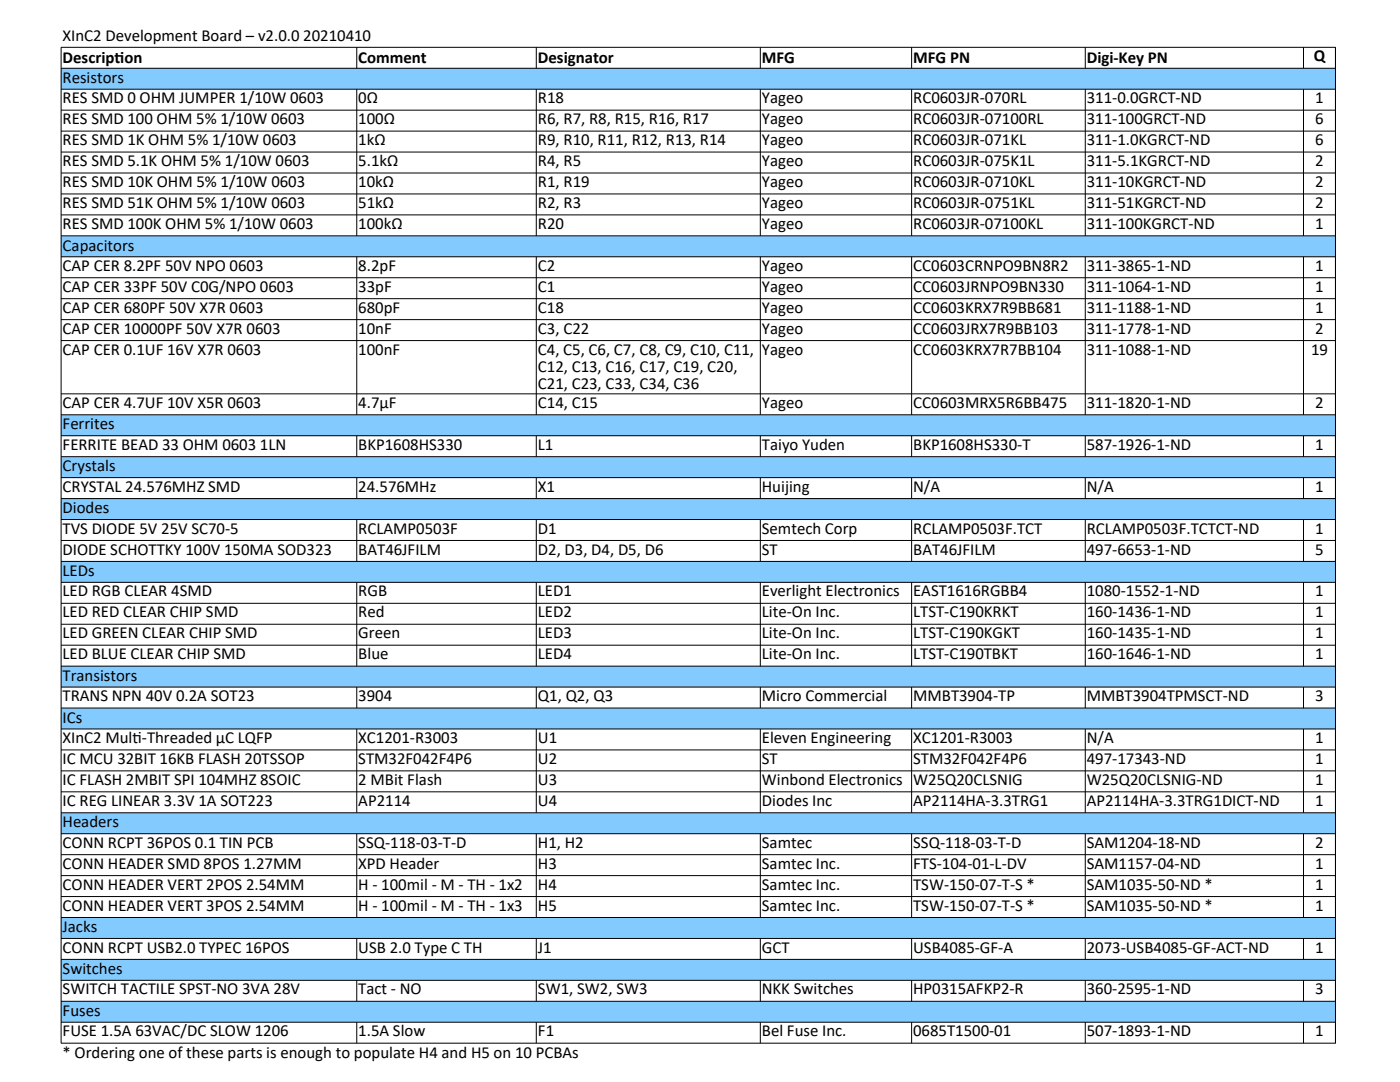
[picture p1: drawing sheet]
<svg xmlns="http://www.w3.org/2000/svg" width="279mm" height="216mm" viewBox="0 0 279 216" stroke-linecap="round" stroke-linejoin="round" font-family="sans-serif">
<defs><g id="words">
<g font-size="3.4">
<text x="12.5" y="8.2">XInC2 Development Board – v2.0.0 20210410</text>
<text x="12.5" y="12.5">Descript</text>
<text x="12.5" y="16.5">Resistors</text>
<text x="22.8" y="12.5">ion</text>
<text x="71.5" y="12.5">Comment</text>
<text x="107.4" y="12.5">Designator</text>
<text x="152" y="12.5">MFG</text>
<text x="182.2" y="12.5">MFG PN</text>
<text x="216.9" y="12.5">Digi-Key PN</text>
<text x="262.2" y="12.2">Q</text>
<text x="12.5" y="20.6">RES SMD 0 OHM JUMPER 1/10W 0603</text>
<text x="71.5" y="20.6">0Ω</text>
<text x="107.4" y="20.6">R18</text>
<text x="152" y="20.6">Yageo</text>
<text x="182.2" y="20.6">RC0603JR-070RL</text>
<text x="216.9" y="20.6">311-0.0GRCT-ND</text>
<text x="262.5" y="20.6">1</text>
<text x="12.5" y="24.8">RES SMD 100 OHM 5% 1/10W 0603</text>
<text x="12.5" y="29">RES SMD 1K OHM 5% 1/10W 0603</text>
<text x="71.5" y="24.8">100Ω</text>
<text x="71.5" y="29">1kΩ</text>
<text x="107.4" y="24.8">R6, R7, R8, R15, R16, R17</text>
<text x="107.4" y="29">R9, R10, R11, R12, R13, R14</text>
<text x="152" y="24.8">Yageo</text>
<text x="152" y="29">Yageo</text>
<text x="182.2" y="24.8">RC0603JR-07100RL</text>
<text x="182.2" y="29">RC0603JR-071KL</text>
<text x="216.9" y="24.8">311-100GRCT-ND</text>
<text x="216.9" y="29">311-1.0KGRCT-ND</text>
<text x="262.5" y="24.8">6</text>
<text x="262.5" y="29">6</text>
<text x="12.5" y="33.2">RES SMD 5.1K OHM 5% 1/10W 0603</text>
<text x="71.5" y="33.2">5.1kΩ</text>
<text x="107.4" y="33.2">R4, R5</text>
<text x="152" y="33.2">Yageo</text>
<text x="182.2" y="33.2">RC0603JR-075K1L</text>
<text x="216.9" y="33.2">311-5.1KGRCT-ND</text>
<text x="262.5" y="33.2">2</text>
<text x="12.5" y="37.3">RES SMD 10K OHM 5% 1/10W 0603</text>
<text x="12.5" y="41.5">RES SMD 51K OHM 5% 1/10W 0603</text>
<text x="71.5" y="37.3">10kΩ</text>
<text x="71.5" y="41.5">51kΩ</text>
<text x="107.4" y="37.3">R1, R19</text>
<text x="107.4" y="41.5">R2, R3</text>
<text x="152" y="37.3">Yageo</text>
<text x="152" y="41.5">Yageo</text>
<text x="182.2" y="37.3">RC0603JR-0710KL</text>
<text x="182.2" y="41.5">RC0603JR-0751KL</text>
<text x="216.9" y="37.3">311-10KGRCT-ND</text>
<text x="216.9" y="41.5">311-51KGRCT-ND</text>
<text x="262.5" y="37.3">2</text>
<text x="262.5" y="41.5">2</text>
<text x="12.5" y="45.7">RES SMD 100K OHM 5% 1/10W 0603</text>
<text x="71.5" y="45.7">100kΩ</text>
<text x="107.4" y="45.7">R20</text>
<text x="152" y="45.7">Yageo</text>
<text x="182.2" y="45.7">RC0603JR-07100KL</text>
<text x="216.9" y="45.7">311-100KGRCT-ND</text>
<text x="262.5" y="45.7">1</text>
<text x="12.5" y="50">Capacitors</text>
<text x="12.5" y="54">CAP CER 8.2PF 50V NPO 0603</text>
<text x="12.5" y="58.2">CAP CER 33PF 50V C0G/NPO 0603</text>
<text x="71.5" y="54">8.2pF</text>
<text x="71.5" y="58.2">33pF</text>
<text x="107.4" y="54">C2</text>
<text x="107.4" y="58.2">C1</text>
<text x="152" y="54">Yageo</text>
<text x="152" y="58.2">Yageo</text>
<text x="182.2" y="54">CC0603CRNPO9BN8R2</text>
<text x="182.2" y="58.2">CC0603JRNPO9BN330</text>
<text x="216.9" y="54">311-3865-1-ND</text>
<text x="216.9" y="58.2">311-1064-1-ND</text>
<text x="262.5" y="54">1</text>
<text x="262.5" y="58.2">1</text>
<text x="12.5" y="62.4">CAP CER 680PF 50V X7R 0603</text>
<text x="71.5" y="62.4">680pF</text>
<text x="107.4" y="62.4">C18</text>
<text x="152" y="62.4">Yageo</text>
<text x="182.2" y="62.4">CC0603KRX7R9BB681</text>
<text x="216.9" y="62.4">311-1188-1-ND</text>
<text x="262.5" y="62.4">1</text>
<text x="12.5" y="66.6">CAP CER 10000PF 50V X7R 0603</text>
<text x="12.5" y="70.8">CAP CER 0.1UF 16V X7R 0603</text>
<text x="71.5" y="66.6">10nF</text>
<text x="71.5" y="70.8">100nF</text>
<text x="107.4" y="66.6">C3, C22</text>
<text x="107.4" y="70.8">C4, C5, C6, C7, C8, C9, C10, C11,</text>
<text x="152" y="66.6">Yageo</text>
<text x="152" y="70.8">Yageo</text>
<text x="182.2" y="66.6">CC0603JRX7R9BB103</text>
<text x="182.2" y="70.8">CC0603KRX7R7BB104</text>
<text x="216.9" y="66.6">311-1778-1-ND</text>
<text x="216.9" y="70.8">311-1088-1-ND</text>
<text x="261.7" y="70.8">19</text>
<text x="262.5" y="66.6">2</text>
<text x="107.4" y="74.2">C12, C13, C16, C17, C19, C20,</text>
<text x="107.4" y="77.5">C21, C23, C33, C34, C36</text>
<text x="12.5" y="81.4">CAP CER 4.7UF 10V X5R 0603</text>
<text x="71.5" y="81.4">4.7µF</text>
<text x="107.4" y="81.4">C14, C15</text>
<text x="152" y="81.4">Yageo</text>
<text x="182.2" y="81.4">CC0603MRX5R6BB475</text>
<text x="216.9" y="81.4">311-1820-1-ND</text>
<text x="262.5" y="81.4">2</text>
<text x="12.5" y="85.7">Ferrites</text>
<text x="12.5" y="89.7">FERRITE BEAD 33 OHM 0603 1LN</text>
<text x="71.5" y="89.7">BKP1608HS330</text>
<text x="107.4" y="89.7">L1</text>
<text x="152" y="89.7">Taiyo Yuden</text>
<text x="182.2" y="89.7">BKP1608HS330-T</text>
<text x="216.9" y="89.7">587-1926-1-ND</text>
<text x="262.5" y="89.7">1</text>
<text x="12.5" y="94">Crystals</text>
<text x="12.5" y="98.1">CRYSTAL 24.576MHZ SMD</text>
<text x="71.5" y="98.1">24.576MHz</text>
<text x="107.4" y="98.1">X1</text>
<text x="152" y="98.1">Huijing</text>
<text x="182.2" y="98.1">N/A</text>
<text x="216.9" y="98.1">N/A</text>
<text x="262.5" y="98.1">1</text>
<text x="12.5" y="102.4">Diodes</text>
<text x="12.5" y="106.5">TVS DIODE 5V 25V SC70-5</text>
<text x="71.5" y="106.5">RCLAMP0503F</text>
<text x="107.4" y="106.5">D1</text>
<text x="152" y="106.5">Semtech Corp</text>
<text x="182.2" y="106.5">RCLAMP0503F.TCT</text>
<text x="216.9" y="106.5">RCLAMP0503F.TCTCT-ND</text>
<text x="262.5" y="106.5">1</text>
<text x="12.5" y="110.7">DIODE SCHOTTKY 100V 150MA SOD323</text>
<text x="71.5" y="110.7">BAT46JFILM</text>
<text x="107.4" y="110.7">D2, D3, D4, D5, D6</text>
<text x="152" y="110.7">ST</text>
<text x="182.2" y="110.7">BAT46JFILM</text>
<text x="216.9" y="110.7">497-6653-1-ND</text>
<text x="262.5" y="110.7">5</text>
<text x="12.5" y="114.9">LEDs</text>
<text x="12.5" y="119">LED RGB CLEAR 4SMD</text>
<text x="71.5" y="119">RGB</text>
<text x="107.4" y="119">LED1</text>
<text x="152" y="119">Everlight Electronics</text>
<text x="182.2" y="119">EAST1616RGBB4</text>
<text x="216.9" y="119">1080-1552-1-ND</text>
<text x="262.5" y="119">1</text>
<text x="12.5" y="123.2">LED RED CLEAR CHIP SMD</text>
<text x="71.5" y="123.2">Red</text>
<text x="107.4" y="123.2">LED2</text>
<text x="152" y="123.2">Lite-On Inc.</text>
<text x="182.2" y="123.2">LTST-C190KRKT</text>
<text x="216.9" y="123.2">160-1436-1-ND</text>
<text x="262.5" y="123.2">1</text>
<text x="12.5" y="127.4">LED GREEN CLEAR CHIP SMD</text>
<text x="12.5" y="131.6">LED BLUE CLEAR CHIP SMD</text>
<text x="71.5" y="127.4">Green</text>
<text x="71.5" y="131.6">Blue</text>
<text x="107.4" y="127.4">LED3</text>
<text x="107.4" y="131.6">LED4</text>
<text x="152" y="127.4">Lite-On Inc.</text>
<text x="152" y="131.6">Lite-On Inc.</text>
<text x="182.2" y="127.4">LTST-C190KGKT</text>
<text x="182.2" y="131.6">LTST-C190TBKT</text>
<text x="216.9" y="127.4">160-1435-1-ND</text>
<text x="216.9" y="131.6">160-1646-1-ND</text>
<text x="262.5" y="127.4">1</text>
<text x="262.5" y="131.6">1</text>
<text x="12.5" y="135.9">Transistors</text>
<text x="12.5" y="139.9">TRANS NPN 40V 0.2A SOT23</text>
<text x="71.5" y="139.9">3904</text>
<text x="107.4" y="139.9">Q1, Q2, Q3</text>
<text x="152" y="139.9">Micro Commercial</text>
<text x="182.2" y="139.9">MMBT3904-TP</text>
<text x="216.9" y="139.9">MMBT3904TPMSCT-ND</text>
<text x="262.5" y="139.9">3</text>
<text x="12.5" y="144.2">ICs</text>
<text x="12.5" y="148.3">XInC2 Mult</text>
<text x="26.5" y="148.3">i-Threaded µC LQFP</text>
<text x="71.5" y="148.3">XC1201-R3003</text>
<text x="107.4" y="148.3">U1</text>
<text x="152" y="148.3">Eleven Engineering</text>
<text x="182.2" y="148.3">XC1201-R3003</text>
<text x="216.9" y="148.3">N/A</text>
<text x="262.5" y="148.3">1</text>
<text x="12.5" y="152.4">IC MCU 32BIT 16KB FLASH 20TSSOP</text>
<text x="71.5" y="152.4">STM32F042F4P6</text>
<text x="107.4" y="152.4">U2</text>
<text x="152" y="152.4">ST</text>
<text x="182.2" y="152.4">STM32F042F4P6</text>
<text x="216.9" y="152.4">497-17343-ND</text>
<text x="262.5" y="152.4">1</text>
<text x="12.5" y="156.6">IC FLASH 2MBIT SPI 104MHZ 8SOIC</text>
<text x="12.5" y="160.8">IC REG LINEAR 3.3V 1A SOT223</text>
<text x="71.5" y="156.6">2 MBit Flash</text>
<text x="71.5" y="160.8">AP2114</text>
<text x="107.4" y="156.6">U3</text>
<text x="107.4" y="160.8">U4</text>
<text x="152" y="156.6">Winbond Electronics</text>
<text x="152" y="160.8">Diodes Inc</text>
<text x="182.2" y="156.6">W25Q20CLSNIG</text>
<text x="182.2" y="160.8">AP2114HA-3.3TRG1</text>
<text x="216.9" y="156.6">W25Q20CLSNIG-ND</text>
<text x="216.9" y="160.8">AP2114HA-3.3TRG1DICT-ND</text>
<text x="262.5" y="156.6">1</text>
<text x="262.5" y="160.8">1</text>
<text x="12.5" y="165.1">Headers</text>
<text x="12.5" y="169.2">CONN RCPT 36POS 0.1 TIN PCB</text>
<text x="12.5" y="173.4">CONN HEADER SMD 8POS 1.27MM</text>
<text x="71.5" y="169.2">SSQ-118-03-T-D</text>
<text x="71.5" y="173.4">XPD Header</text>
<text x="107.4" y="169.2">H1, H2</text>
<text x="107.4" y="173.4">H3</text>
<text x="152" y="169.2">Samtec</text>
<text x="152" y="173.4">Samtec Inc.</text>
<text x="182.2" y="169.2">SSQ-118-03-T-D</text>
<text x="182.2" y="173.4">FTS-104-01-L-DV</text>
<text x="216.9" y="169.2">SAM1204-18-ND</text>
<text x="216.9" y="173.4">SAM1157-04-ND</text>
<text x="262.5" y="169.2">2</text>
<text x="262.5" y="173.4">1</text>
<text x="12.5" y="177.5">CONN HEADER VERT 2POS 2.54MM</text>
<text x="71.5" y="177.5">H - 100mil - M - TH - 1x2</text>
<text x="107.4" y="177.5">H4</text>
<text x="152" y="177.5">Samtec Inc.</text>
<text x="182.2" y="177.5">TSW-150-07-T-S *</text>
<text x="216.9" y="177.5">SAM1035-50-ND *</text>
<text x="262.5" y="177.5">1</text>
<text x="12.5" y="181.7">CONN HEADER VERT 3POS 2.54MM</text>
<text x="12.5" y="186">Jacks</text>
<text x="71.5" y="181.7">H - 100mil - M - TH - 1x3</text>
<text x="107.4" y="181.7">H5</text>
<text x="152" y="181.7">Samtec Inc.</text>
<text x="182.2" y="181.7">TSW-150-07-T-S *</text>
<text x="216.9" y="181.7">SAM1035-50-ND *</text>
<text x="262.5" y="181.7">1</text>
<text x="12.5" y="190.1">CONN RCPT USB2.0 TYPEC 16POS</text>
<text x="71.5" y="190.1">USB 2.0 Type C TH</text>
<text x="107.4" y="190.1">J1</text>
<text x="152" y="190.1">GCT</text>
<text x="182.2" y="190.1">USB4085-GF-A</text>
<text x="216.9" y="190.1">2073-USB4085-GF-ACT-ND</text>
<text x="262.5" y="190.1">1</text>
<text x="12.5" y="194.3">Switches</text>
<text x="12.5" y="198.4">SWITCH TACTILE SPST-NO 3VA 28V</text>
<text x="12.5" y="202.7">Fuses</text>
<text x="71.5" y="198.4">Tact - NO</text>
<text x="107.4" y="198.4">SW1, SW2, SW3</text>
<text x="152" y="198.4">NKK Switches</text>
<text x="182.2" y="198.4">HP0315AFKP2-R</text>
<text x="216.9" y="198.4">360-2595-1-ND</text>
<text x="262.5" y="198.4">3</text>
<text x="12.5" y="206.8">FUSE 1.5A 63VAC/DC SLOW 1206</text>
<text x="71.5" y="206.8">1.5A Slow</text>
<text x="107.4" y="206.8">F1</text>
<text x="152" y="206.8">Bel Fuse Inc.</text>
<text x="182.2" y="206.8">0685T1500-01</text>
<text x="216.9" y="206.8">507-1893-1-ND</text>
<text x="262.5" y="206.8">1</text>
<text x="12.5" y="211.2">* Ordering one of these parts is enough to populate H4 and H5 on 10 PCBAs</text>
</g>
</g></defs>
<g fill="#83caff">
<path d="M12.2 13.6h254.3v4.2h-254.3z" fill-rule="evenodd"/>
<path d="M12.2 47h254.3v4.2h-254.3z" fill-rule="evenodd"/>
<path d="M12.2 82.7h254.3v4.2h-254.3z" fill-rule="evenodd"/>
<path d="M12.2 91.1h254.3v4.2h-254.3z" fill-rule="evenodd"/>
<path d="M12.2 99.5h254.3v4.1h-254.3z" fill-rule="evenodd"/>
<path d="M12.2 112h254.3v4.2h-254.3z" fill-rule="evenodd"/>
<path d="M12.2 132.9h254.3v4.2h-254.3z" fill-rule="evenodd"/>
<path d="M12.2 141.3h254.3v4.1h-254.3z" fill-rule="evenodd"/>
<path d="M12.2 162.2h254.3v4.1h-254.3z" fill-rule="evenodd"/>
<path d="M12.2 183.1h254.3v4.1h-254.3z" fill-rule="evenodd"/>
<path d="M12.2 191.4h254.3v4.2h-254.3z" fill-rule="evenodd"/>
<path d="M12.2 199.8h254.3v4.2h-254.3z" fill-rule="evenodd"/>
</g>
<g fill="none" stroke="#000" stroke-width=".2">
<path d="M12.2 9.4h254.3v198.8h-254.3zM12.2 13.6h254.3M12.2 17.8h254.3M71.2 9.4v4.2M71.2 17.8v29.3M107 9.4v4.2M107 17.8v29.3M151.7 9.4v4.2M151.7 17.8v29.3M181.9 9.4v4.2M181.9 17.8v29.3M216.6 9.4v4.2"/>
<path d="M216.6 17.8v29.3M260.1 9.4v4.2M260.1 17.8v29.3M12.2 22h254.3M12.2 26.2h254.3M12.2 30.3h254.3M12.2 34.5h254.3M12.2 38.7h254.3M12.2 42.9h254.3M12.2 47.1h254.3M12.2 51.2h254.3M12.2 55.4h254.3"/>
<path d="M12.2 59.6h254.3M71.2 51.2v31.6M107 51.2v31.6M151.7 51.2v31.6M181.9 51.2v31.6M216.6 51.2v31.6M260.1 51.2v31.6M12.2 63.8h254.3M12.2 68h254.3M12.2 78.6h254.3M12.2 82.8h254.3M12.2 86.9h254.3"/>
<path d="M12.2 91.1h254.3M12.2 95.3h254.3M12.2 99.5h254.3M71.2 86.9v4.2M71.2 95.3v4.2M107 86.9v4.2M107 95.3v4.2M151.7 86.9v4.2M151.7 95.3v4.2M181.9 86.9v4.2M181.9 95.3v4.2M216.6 86.9v4.2"/>
<path d="M216.6 95.3v4.2M260.1 86.9v4.2M260.1 95.3v4.2M12.2 103.7h254.3M12.2 107.8h254.3M12.2 112h254.3M12.2 116.2h254.3M71.2 103.6v8.4M71.2 116.2v16.7M107 103.6v8.4M107 116.2v16.7M151.7 103.6v8.4"/>
<path d="M151.7 116.2v16.7M181.9 103.6v8.4M181.9 116.2v16.7M216.6 103.6v8.4M216.6 116.2v16.7M260.1 103.6v8.4M260.1 116.2v16.7M12.2 120.4h254.3M12.2 124.6h254.3M12.2 128.7h254.3M12.2 132.9h254.3M12.2 137.1h254.3"/>
<path d="M71.2 137.1v4.2M107 137.1v4.2M151.7 137.1v4.2M181.9 137.1v4.2M216.6 137.1v4.2M260.1 137.1v4.2M12.2 141.3h254.3M12.2 145.5h254.3M12.2 149.6h254.3M12.2 153.8h254.3M12.2 158h254.3M71.2 145.4v16.8"/>
<path d="M107 145.4v16.8M151.7 145.4v16.8M181.9 145.4v16.8M216.6 145.4v16.8M260.1 145.4v16.8M12.2 162.2h254.3M12.2 166.4h254.3M12.2 170.5h254.3M12.2 174.7h254.3M12.2 178.9h254.3M71.2 166.3v16.8M107 166.3v16.8"/>
<path d="M151.7 166.3v16.8M181.9 166.3v16.8M216.6 166.3v16.8M260.1 166.3v16.8M12.2 183.1h254.3M12.2 187.3h254.3M12.2 191.4h254.3M12.2 195.6h254.3M12.2 199.8h254.3M71.2 187.2v4.3M71.2 195.6v4.2M107 187.2v4.3"/>
<path d="M107 195.6v4.2M151.7 187.2v4.3M151.7 195.6v4.2M181.9 187.2v4.3M181.9 195.6v4.2M216.6 187.2v4.3M216.6 195.6v4.2M260.1 187.2v4.3M260.1 195.6v4.2M12.2 204h254.3M71.2 204v4.2M107 204v4.2"/>
<path d="M151.7 204v4.2M181.9 204v4.2M216.6 204v4.2M260.1 204v4.2"/>
</g>
<use href="#words"/>
</svg>
